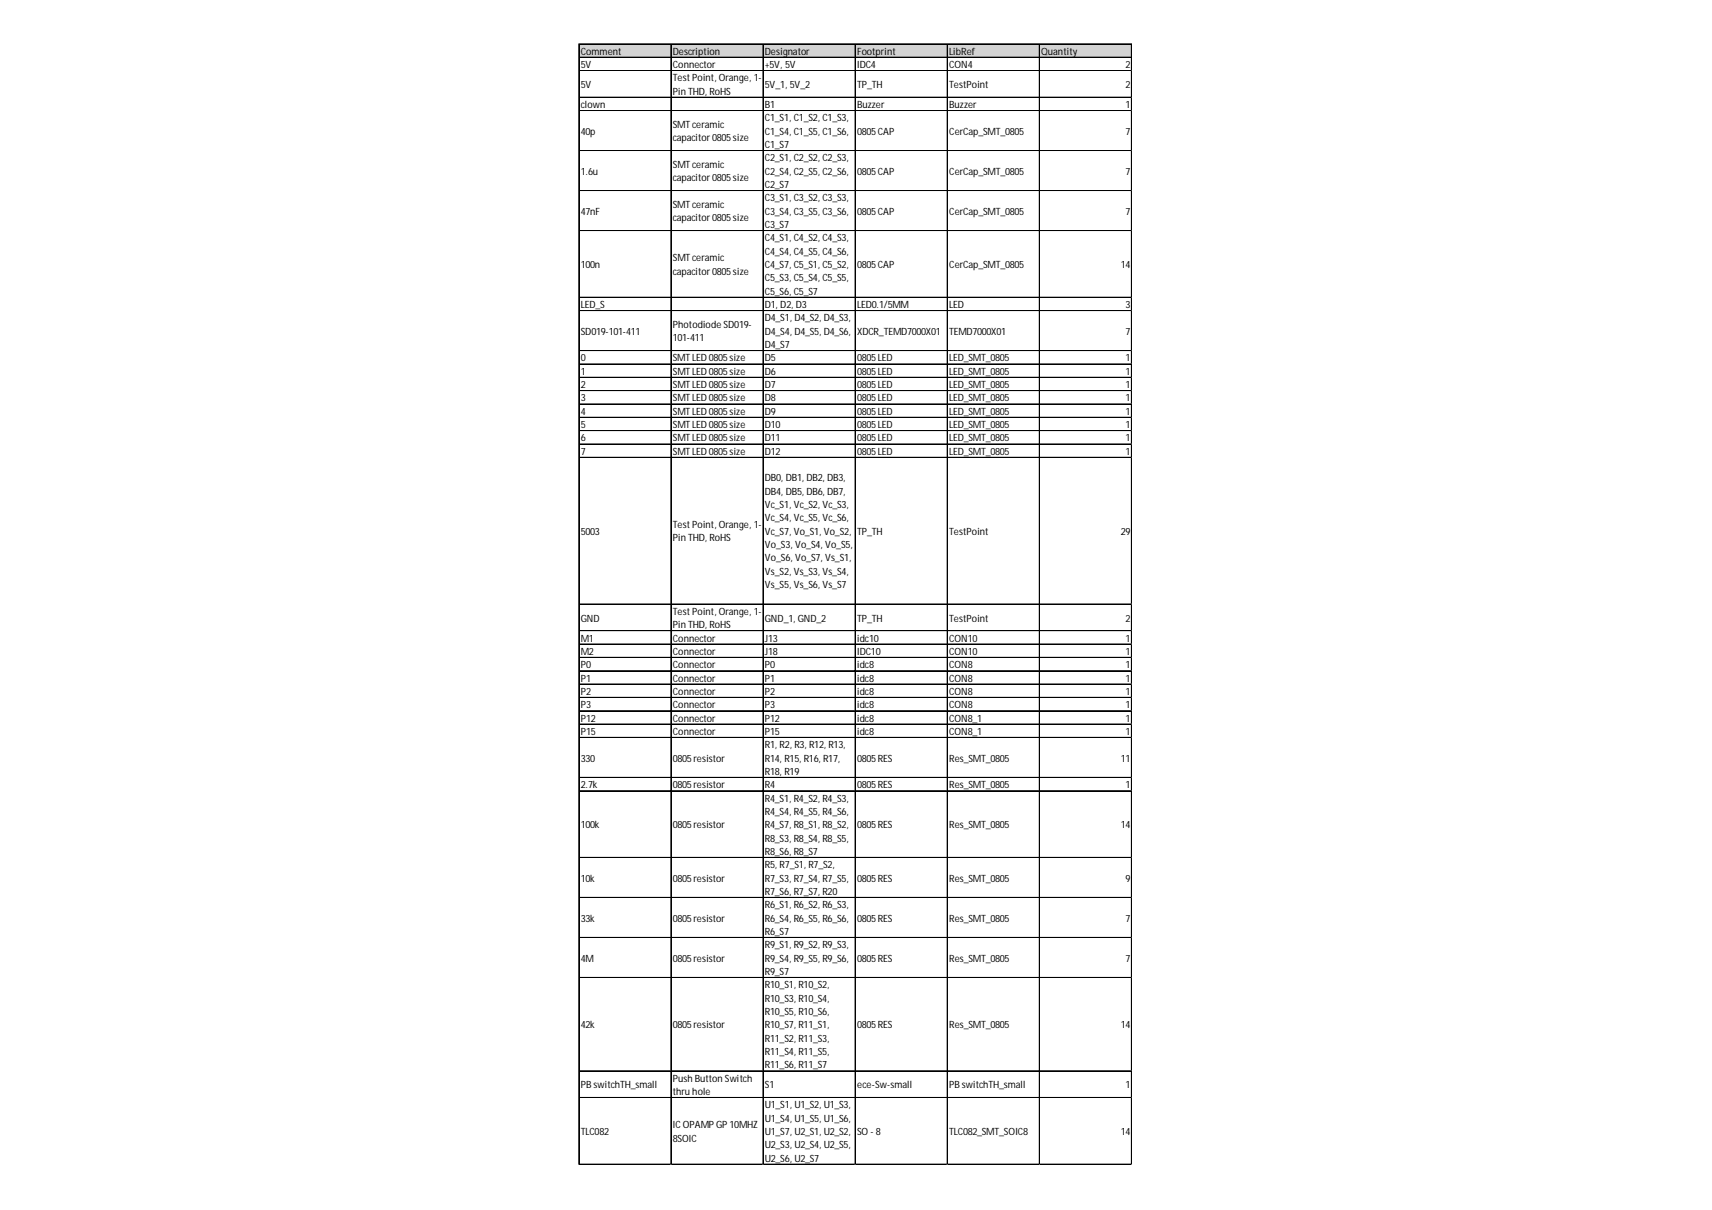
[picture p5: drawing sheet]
<svg xmlns="http://www.w3.org/2000/svg" width="297mm" height="210mm" viewBox="0 0 297 210" stroke-linecap="round" stroke-linejoin="round" font-family="sans-serif">
<defs><g id="words">
<g font-size="1.7">
<text x="100.8" y="9.5">Comment</text>
<text x="100.8" y="11.8">5V</text>
<text x="116.7" y="9.5">Description</text>
<text x="116.7" y="11.8">Connector</text>
<text x="132.7" y="9.5">Designator</text>
<text x="132.7" y="11.8">+5V, 5V</text>
<text x="148.7" y="9.5">Footprint</text>
<text x="148.7" y="11.8">IDC4</text>
<text x="164.7" y="9.5">LibRef</text>
<text x="164.7" y="11.8">CON4</text>
<text x="180.7" y="9.5">Quantity</text>
<text x="195.3" y="11.8">2</text>
<text x="100.8" y="15.3">5V</text>
<text x="116.7" y="14.1">TestPoint, Orange, 1-</text>
<text x="116.7" y="16.4">PinTHD, RoHS</text>
<text x="132.7" y="15.3">5V_1, 5V_2</text>
<text x="148.7" y="15.3">TP_TH</text>
<text x="164.7" y="15.3">TestPoint</text>
<text x="195.3" y="15.3">2</text>
<text x="100.8" y="18.7">clown</text>
<text x="100.8" y="23.4">40p</text>
<text x="116.7" y="22.2">SMTceramic</text>
<text x="132.7" y="18.7">B1</text>
<text x="132.7" y="21.1">C1_S1, C1_S2, C1_S3,</text>
<text x="132.7" y="23.4">C1_S4, C1_S5, C1_S6,</text>
<text x="148.7" y="18.7">Buzzer</text>
<text x="148.7" y="23.4">0805CAP</text>
<text x="164.7" y="18.7">Buzzer</text>
<text x="164.7" y="23.4">CerCap_SMT_0805</text>
<text x="195.3" y="18.7">1</text>
<text x="195.3" y="23.4">7</text>
<text x="116.7" y="24.5">capacitor0805size</text>
<text x="116.7" y="29.2">SMTceramic</text>
<text x="132.7" y="25.7">C1_S7</text>
<text x="132.7" y="28">C2_S1, C2_S2, C2_S3,</text>
<text x="100.8" y="30.3">1.6u</text>
<text x="116.7" y="31.5">capacitor0805size</text>
<text x="132.7" y="30.3">C2_S4, C2_S5, C2_S6,</text>
<text x="132.7" y="32.6">C2_S7</text>
<text x="132.7" y="34.9">C3_S1, C3_S2, C3_S3,</text>
<text x="148.7" y="30.3">0805CAP</text>
<text x="164.7" y="30.3">CerCap_SMT_0805</text>
<text x="195.3" y="30.3">7</text>
<text x="100.8" y="37.3">47nF</text>
<text x="116.7" y="36.1">SMTceramic</text>
<text x="116.7" y="38.4">capacitor0805size</text>
<text x="132.7" y="37.3">C3_S4, C3_S5, C3_S6,</text>
<text x="132.7" y="39.6">C3_S7</text>
<text x="132.7" y="41.9">C4_S1, C4_S2, C4_S3,</text>
<text x="148.7" y="37.3">0805CAP</text>
<text x="164.7" y="37.3">CerCap_SMT_0805</text>
<text x="195.3" y="37.3">7</text>
<text x="100.8" y="46.5">100n</text>
<text x="116.7" y="45.3">SMTceramic</text>
<text x="116.7" y="47.7">capacitor0805size</text>
<text x="132.7" y="44.2">C4_S4, C4_S5, C4_S6,</text>
<text x="132.7" y="46.5">C4_S7, C5_S1, C5_S2,</text>
<text x="148.7" y="46.5">0805CAP</text>
<text x="164.7" y="46.5">CerCap_SMT_0805</text>
<text x="194.4" y="46.5">14</text>
<text x="100.8" y="53.4">LED_S</text>
<text x="132.7" y="48.8">C5_S3, C5_S4, C5_S5,</text>
<text x="132.7" y="51.1">C5_S6, C5_S7</text>
<text x="132.7" y="53.4">D1, D2, D3</text>
<text x="148.7" y="53.4">LED0.1/5MM</text>
<text x="164.7" y="53.4">LED</text>
<text x="195.3" y="53.4">3</text>
<text x="100.8" y="58.1">SD019-101-411</text>
<text x="116.7" y="56.9">PhotodiodeSD019-</text>
<text x="116.7" y="59.2">101-411</text>
<text x="132.7" y="55.8">D4_S1, D4_S2, D4_S3,</text>
<text x="132.7" y="58.1">D4_S4, D4_S5, D4_S6,</text>
<text x="148.7" y="58.1">XDCR_TEMD7000X01</text>
<text x="164.7" y="58.1">TEMD7000X01</text>
<text x="195.3" y="58.1">7</text>
<text x="100.8" y="62.7">0</text>
<text x="100.8" y="65">1</text>
<text x="116.7" y="62.7">SMTLED0805size</text>
<text x="116.7" y="65">SMTLED0805size</text>
<text x="132.7" y="60.4">D4_S7</text>
<text x="132.7" y="62.7">D5</text>
<text x="132.7" y="65">D6</text>
<text x="148.7" y="62.7">0805LED</text>
<text x="148.7" y="65">0805LED</text>
<text x="164.7" y="62.7">LED_SMT_0805</text>
<text x="164.7" y="65">LED_SMT_0805</text>
<text x="195.3" y="62.7">1</text>
<text x="195.3" y="65">1</text>
<text x="100.8" y="67.3">2</text>
<text x="100.8" y="69.6">3</text>
<text x="100.8" y="72">4</text>
<text x="116.7" y="67.3">SMTLED0805size</text>
<text x="116.7" y="69.6">SMTLED0805size</text>
<text x="116.7" y="72">SMTLED0805size</text>
<text x="132.7" y="67.3">D7</text>
<text x="132.7" y="69.6">D8</text>
<text x="132.7" y="72">D9</text>
<text x="148.7" y="67.3">0805LED</text>
<text x="148.7" y="69.6">0805LED</text>
<text x="148.7" y="72">0805LED</text>
<text x="164.7" y="67.3">LED_SMT_0805</text>
<text x="164.7" y="69.6">LED_SMT_0805</text>
<text x="164.7" y="72">LED_SMT_0805</text>
<text x="195.3" y="67.3">1</text>
<text x="195.3" y="69.6">1</text>
<text x="195.3" y="72">1</text>
<text x="100.8" y="74.3">5</text>
<text x="100.8" y="76.6">6</text>
<text x="116.7" y="74.3">SMTLED0805size</text>
<text x="116.7" y="76.6">SMTLED0805size</text>
<text x="132.7" y="74.3">D10</text>
<text x="132.7" y="76.6">D11</text>
<text x="148.7" y="74.3">0805LED</text>
<text x="148.7" y="76.6">0805LED</text>
<text x="164.7" y="74.3">LED_SMT_0805</text>
<text x="164.7" y="76.6">LED_SMT_0805</text>
<text x="195.3" y="74.3">1</text>
<text x="195.3" y="76.6">1</text>
<text x="100.8" y="78.9">7</text>
<text x="116.7" y="78.9">SMTLED0805size</text>
<text x="132.7" y="78.9">D12</text>
<text x="132.7" y="83.5">DB0, DB1, DB2, DB3,</text>
<text x="148.7" y="78.9">0805LED</text>
<text x="164.7" y="78.9">LED_SMT_0805</text>
<text x="195.3" y="78.9">1</text>
<text x="132.7" y="85.8">DB4, DB5, DB6, DB7,</text>
<text x="132.7" y="88.1">Vc_S1, Vc_S2, Vc_S3,</text>
<text x="100.8" y="92.8">5003</text>
<text x="116.7" y="91.6">TestPoint, Orange, 1-</text>
<text x="116.7" y="93.9">PinTHD, RoHS</text>
<text x="132.7" y="90.5">Vc_S4, Vc_S5, Vc_S6,</text>
<text x="132.7" y="92.8">Vc_S7, Vo_S1, Vo_S2,</text>
<text x="132.7" y="95.1">Vo_S3, Vo_S4, Vo_S5,</text>
<text x="148.7" y="92.8">TP_TH</text>
<text x="164.7" y="92.8">TestPoint</text>
<text x="194.4" y="92.8">29</text>
<text x="132.7" y="97.4">Vo_S6, Vo_S7, Vs_S1,</text>
<text x="132.7" y="99.7">Vs_S2, Vs_S3, Vs_S4,</text>
<text x="100.8" y="107.8">GND</text>
<text x="116.7" y="106.7">TestPoint, Orange, 1-</text>
<text x="132.7" y="102">Vs_S5, Vs_S6, Vs_S7</text>
<text x="132.7" y="107.8">GND_1, GND_2</text>
<text x="148.7" y="107.8">TP_TH</text>
<text x="164.7" y="107.8">TestPoint</text>
<text x="195.3" y="107.8">2</text>
<text x="100.8" y="111.3">M1</text>
<text x="100.8" y="113.6">M2</text>
<text x="116.7" y="109">PinTHD, RoHS</text>
<text x="116.7" y="111.3">Connector</text>
<text x="116.7" y="113.6">Connector</text>
<text x="132.7" y="111.3">J13</text>
<text x="132.7" y="113.6">J18</text>
<text x="148.7" y="111.3">idc10</text>
<text x="148.7" y="113.6">IDC10</text>
<text x="164.7" y="111.3">CON10</text>
<text x="164.7" y="113.6">CON10</text>
<text x="195.3" y="111.3">1</text>
<text x="195.3" y="113.6">1</text>
<text x="100.8" y="115.9">P0</text>
<text x="100.8" y="118.2">P1</text>
<text x="116.7" y="115.9">Connector</text>
<text x="116.7" y="118.2">Connector</text>
<text x="132.7" y="115.9">P0</text>
<text x="132.7" y="118.2">P1</text>
<text x="148.7" y="115.9">idc8</text>
<text x="148.7" y="118.2">idc8</text>
<text x="164.7" y="115.9">CON8</text>
<text x="164.7" y="118.2">CON8</text>
<text x="195.3" y="115.9">1</text>
<text x="195.3" y="118.2">1</text>
<text x="100.8" y="120.5">P2</text>
<text x="100.8" y="122.9">P3</text>
<text x="100.8" y="125.2">P12</text>
<text x="116.7" y="120.5">Connector</text>
<text x="116.7" y="122.9">Connector</text>
<text x="116.7" y="125.2">Connector</text>
<text x="132.7" y="120.5">P2</text>
<text x="132.7" y="122.9">P3</text>
<text x="132.7" y="125.2">P12</text>
<text x="148.7" y="120.5">idc8</text>
<text x="148.7" y="122.9">idc8</text>
<text x="148.7" y="125.2">idc8</text>
<text x="164.7" y="120.5">CON8</text>
<text x="164.7" y="122.9">CON8</text>
<text x="164.7" y="125.2">CON8_1</text>
<text x="195.3" y="120.5">1</text>
<text x="195.3" y="122.9">1</text>
<text x="195.3" y="125.2">1</text>
<text x="100.8" y="127.5">P15</text>
<text x="116.7" y="127.5">Connector</text>
<text x="132.7" y="127.5">P15</text>
<text x="132.7" y="129.8">R1, R2, R3, R12, R13,</text>
<text x="148.7" y="127.5">idc8</text>
<text x="164.7" y="127.5">CON8_1</text>
<text x="195.3" y="127.5">1</text>
<text x="100.8" y="132.1">330</text>
<text x="100.8" y="136.7">2.7k</text>
<text x="116.7" y="132.1">0805resistor</text>
<text x="116.7" y="136.7">0805resistor</text>
<text x="132.7" y="132.1">R14, R15, R16, R17,</text>
<text x="132.7" y="134.4">R18, R19</text>
<text x="132.7" y="136.7">R4</text>
<text x="148.7" y="132.1">0805RES</text>
<text x="148.7" y="136.7">0805RES</text>
<text x="164.7" y="132.1">Res_SMT_0805</text>
<text x="164.7" y="136.7">Res_SMT_0805</text>
<text x="194.4" y="132.1">11</text>
<text x="195.3" y="136.7">1</text>
<text x="100.8" y="143.7">100k</text>
<text x="116.7" y="143.7">0805resistor</text>
<text x="132.7" y="139">R4_S1, R4_S2, R4_S3,</text>
<text x="132.7" y="141.4">R4_S4, R4_S5, R4_S6,</text>
<text x="132.7" y="143.7">R4_S7, R8_S1, R8_S2,</text>
<text x="148.7" y="143.7">0805RES</text>
<text x="164.7" y="143.7">Res_SMT_0805</text>
<text x="194.4" y="143.7">14</text>
<text x="132.7" y="146">R8_S3, R8_S4, R8_S5,</text>
<text x="132.7" y="148.3">R8_S6, R8_S7</text>
<text x="100.8" y="152.9">10k</text>
<text x="116.7" y="152.9">0805resistor</text>
<text x="132.7" y="150.6">R5, R7_S1, R7_S2,</text>
<text x="132.7" y="152.9">R7_S3, R7_S4, R7_S5,</text>
<text x="132.7" y="155.2">R7_S6, R7_S7, R20</text>
<text x="148.7" y="152.9">0805RES</text>
<text x="164.7" y="152.9">Res_SMT_0805</text>
<text x="195.3" y="152.9">9</text>
<text x="100.8" y="159.9">33k</text>
<text x="116.7" y="159.9">0805resistor</text>
<text x="132.7" y="157.6">R6_S1, R6_S2, R6_S3,</text>
<text x="132.7" y="159.9">R6_S4, R6_S5, R6_S6,</text>
<text x="148.7" y="159.9">0805RES</text>
<text x="164.7" y="159.9">Res_SMT_0805</text>
<text x="195.3" y="159.9">7</text>
<text x="100.8" y="166.8">4M</text>
<text x="116.7" y="166.8">0805resistor</text>
<text x="132.7" y="162.2">R6_S7</text>
<text x="132.7" y="164.5">R9_S1, R9_S2, R9_S3,</text>
<text x="132.7" y="166.8">R9_S4, R9_S5, R9_S6,</text>
<text x="148.7" y="166.8">0805RES</text>
<text x="164.7" y="166.8">Res_SMT_0805</text>
<text x="195.3" y="166.8">7</text>
<text x="132.7" y="169.1">R9_S7</text>
<text x="132.7" y="171.4">R10_S1, R10_S2,</text>
<text x="132.7" y="173.8">R10_S3, R10_S4,</text>
<text x="100.8" y="178.4">42k</text>
<text x="116.7" y="178.4">0805resistor</text>
<text x="132.7" y="176.1">R10_S5, R10_S6,</text>
<text x="132.7" y="178.4">R10_S7, R11_S1,</text>
<text x="148.7" y="178.4">0805RES</text>
<text x="164.7" y="178.4">Res_SMT_0805</text>
<text x="194.4" y="178.4">14</text>
<text x="132.7" y="180.7">R11_S2, R11_S3,</text>
<text x="132.7" y="183">R11_S4, R11_S5,</text>
<text x="132.7" y="185.3">R11_S6, R11_S7</text>
<text x="100.8" y="188.8">PBswitchTH_small</text>
<text x="116.7" y="187.6">PushButtonSwitch</text>
<text x="116.7" y="189.9">thruhole</text>
<text x="132.7" y="188.8">S1</text>
<text x="148.7" y="188.8">ece-Sw-small</text>
<text x="164.7" y="188.8">PBswitchTH_small</text>
<text x="195.3" y="188.8">1</text>
<text x="100.8" y="196.9">TLC082</text>
<text x="116.7" y="195.7">ICOPAMPGP10MHZ</text>
<text x="132.7" y="192.3">U1_S1, U1_S2, U1_S3,</text>
<text x="132.7" y="194.6">U1_S4, U1_S5, U1_S6,</text>
<text x="132.7" y="196.9">U1_S7, U2_S1, U2_S2,</text>
<text x="148.7" y="196.9">SO-8</text>
<text x="164.7" y="196.9">TLC082_SMT_SOIC8</text>
<text x="194.4" y="196.9">14</text>
<text x="116.7" y="198">8SOIC</text>
<text x="132.7" y="199.2">U2_S3, U2_S4, U2_S5,</text>
<text x="132.7" y="201.5">U2_S6, U2_S7</text>
</g>
</g></defs>
<path d="M100.5 7.7h95.9v2.3h-95.9z" fill="#d3d3d3"/>
<g fill="none" stroke="#000" stroke-width=".17">
<path d="M100.4 7.6v194.5M100.5 7.6v194.5M100.5 7.6h95.9M100.5 7.7h95.9M100.5 9.9h95.9M100.5 10h95.9M100.5 12.2h95.9M100.5 12.3h95.9M100.5 16.9h95.9M100.5 19.2h95.9M116.4 7.7v194.4M116.5 7.7v194.4"/>
<path d="M132.4 7.7v194.4M148.4 7.7v194.4M164.3 7.7v194.4M164.4 7.7v194.4M180.3 7.7v194.4M180.4 7.7v194.4M196.3 7.7v194.4M100.5 26.1h95.9M100.5 26.2h95.9M100.5 33.1h95.9M100.5 40h95.9M100.5 40.1h95.9"/>
<path d="M100.5 51.6h95.9M100.5 53.9h95.9M100.5 60.8h95.9M100.5 60.9h95.9M100.5 63.1h95.9M100.5 63.2h95.9M100.5 65.4h95.9M100.5 65.5h95.9M100.5 67.8h95.9M100.5 70.1h95.9M100.5 72.4h95.9M100.5 74.7h95.9"/>
<path d="M100.5 74.8h95.9M100.5 77h95.9M100.5 77.1h95.9M100.5 79.3h95.9M100.5 79.4h95.9M100.5 104.8h95.9M100.5 109.4h95.9M100.5 109.5h95.9M100.5 111.7h95.9M100.5 111.8h95.9M100.5 114h95.9M100.5 114.1h95.9"/>
<path d="M100.5 116.3h95.9M100.5 116.4h95.9M100.5 118.7h95.9M100.5 121h95.9M100.5 123.3h95.9M100.5 125.6h95.9M100.5 125.7h95.9M100.5 127.9h95.9M100.5 128h95.9M100.5 134.9h95.9M100.5 137.2h95.9M100.5 148.7h95.9"/>
<path d="M100.5 148.8h95.9M100.5 155.7h95.9M100.5 162.6h95.9M100.5 162.7h95.9M100.5 169.6h95.9M100.5 185.8h95.9M100.5 190.4h95.9M100.5 201.9h95.9M100.5 202h95.9"/>
</g>
<path d="M100.4 202.1h.1" fill="none" stroke="#e0e0e0" stroke-width=".17"/>
<path d="M100.4 202.1h.1z" fill="#e0e0e0"/>
<path d="M116.4 202.1h.1" fill="none" stroke="#e0e0e0" stroke-width=".17"/>
<path d="M116.4 202.1h.1z" fill="#e0e0e0"/>
<path d="M132.4 202.1h.1" fill="none" stroke="#e0e0e0" stroke-width=".17"/>
<path d="M132.4 202.1h.1z" fill="#e0e0e0"/>
<path d="M148.4 202.1h.1" fill="none" stroke="#e0e0e0" stroke-width=".17"/>
<path d="M148.4 202.1h.1z" fill="#e0e0e0"/>
<path d="M164.3 202.1h.1" fill="none" stroke="#e0e0e0" stroke-width=".17"/>
<path d="M164.3 202.1h.2z" fill="#e0e0e0"/>
<path d="M180.3 202.1h.1" fill="none" stroke="#e0e0e0" stroke-width=".17"/>
<path d="M180.3 202.1h.1z" fill="#e0e0e0"/>
<path d="M196.3 202.1h.1" fill="none" stroke="#e0e0e0" stroke-width=".17"/>
<use href="#words"/>
</svg>
